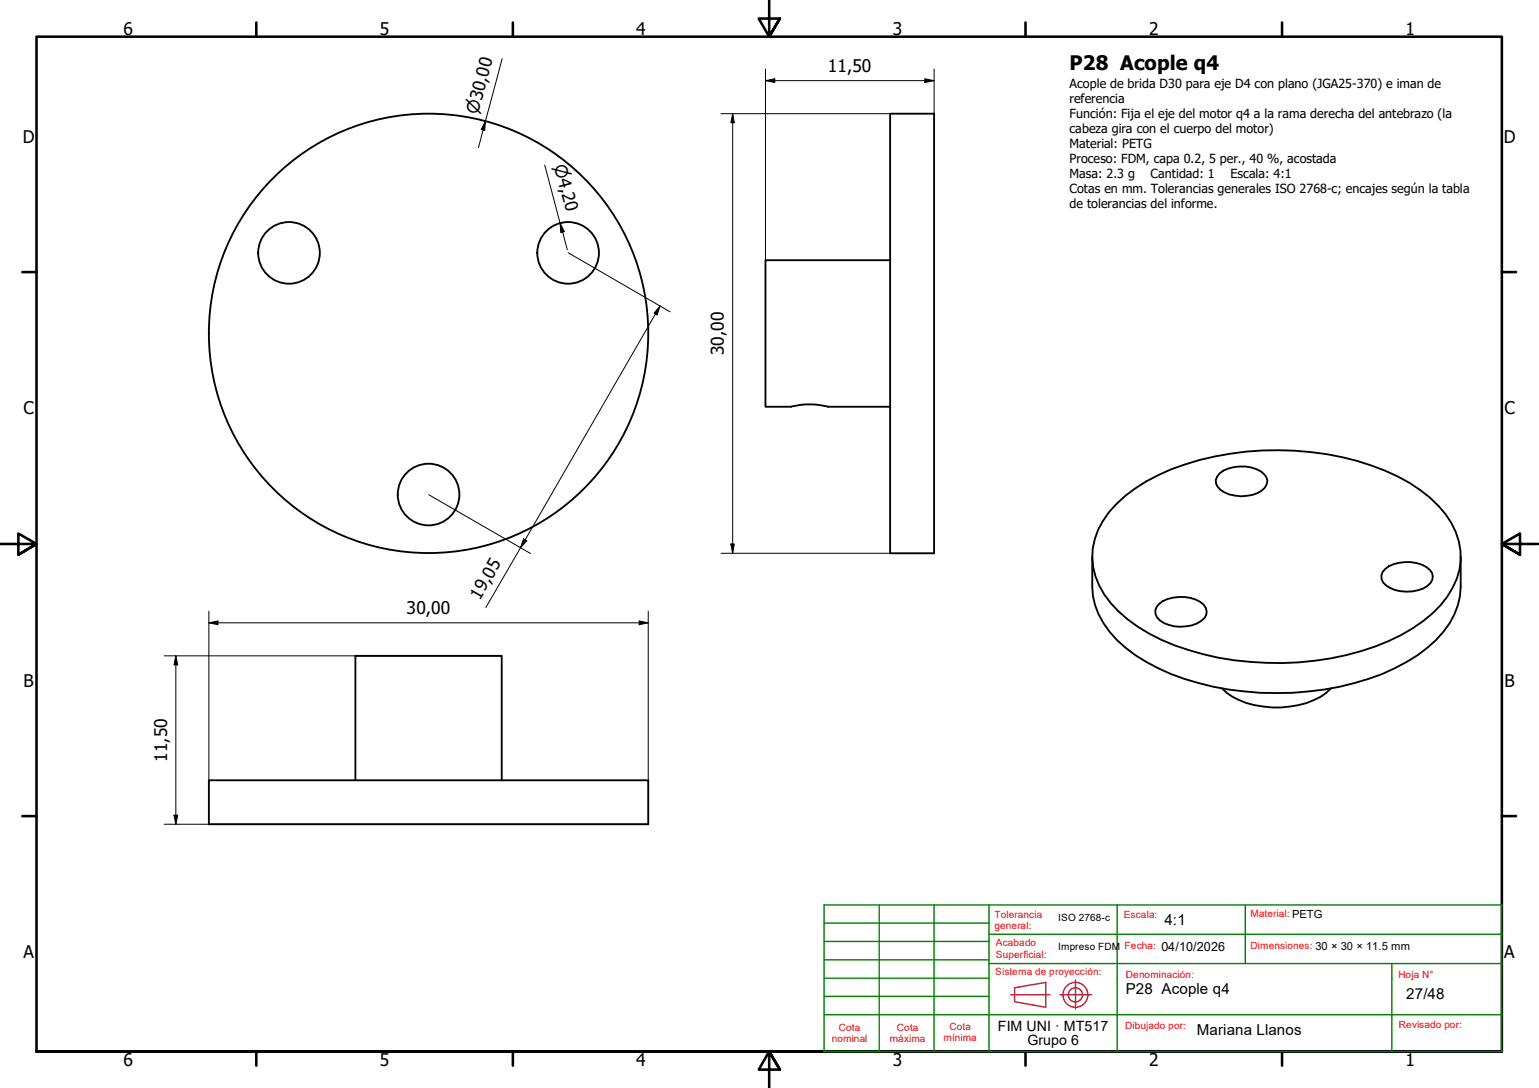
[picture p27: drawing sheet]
<svg xmlns="http://www.w3.org/2000/svg" width="420mm" height="297mm" viewBox="0 0 420 297" stroke-linecap="round" stroke-linejoin="round" font-family="sans-serif">
<defs><g id="words">
<text font-size="5.5" x="292" y="19.2">P28 Acople q4</text>
<g font-size="4.8">
<text x="33.7" y="9.6">6</text>
<text x="103.7" y="9.6">5</text>
<text x="173.7" y="9.6">4</text>
<text x="243.7" y="9.6">3</text>
<text x="313.7" y="9.6">2</text>
<text x="383.7" y="9.6">1</text>
<text x="226" y="19.7">11,50</text>
<text x="6.2" y="38.9">D</text>
<text x="410.5" y="38.9">D</text>
<text x="197.6" y="97" transform="rotate(-90 197.6 97)">30,00</text>
<text x="6.4" y="113.1">C</text>
<text x="410.7" y="113.1">C</text>
<text x="111" y="167.6">30,00</text>
<text x="131" y="164" transform="rotate(-60 131 164)">19,05</text>
<text x="6.4" y="187.4">B</text>
<text x="410.7" y="187.4">B</text>
<text x="45.6" y="208" transform="rotate(-90 45.6 208)">11,50</text>
<text x="6.4" y="261.7">A</text>
<text x="410.7" y="261.7">A</text>
<text x="33.7" y="290.9">6</text>
<text x="103.7" y="290.9">5</text>
<text x="173.7" y="290.9">4</text>
<text x="243.7" y="290.9">3</text>
<text x="313.7" y="290.9">2</text>
<text x="383.7" y="290.9">1</text>
</g>
<g font-size="4.6">
<text x="130.5" y="31.4" transform="rotate(-75 130.5 31.4)">⌀30,00</text>
<text x="151.2" y="45.2" transform="rotate(75 151.2 45.2)">⌀4,20</text>
</g>
<g font-size="4.1">
<text x="317.9" y="252.7">4:1</text>
<text x="307.3" y="271.4">P28 Acople q4</text>
<text x="383.9" y="272.8">27/48</text>
<text x="326.7" y="282.6">Mariana Llanos</text>
</g>
<g font-size="3.9">
<text x="272.4" y="281.4">FIM UNI · MT517</text>
<text x="280.5" y="285.3">Grupo 6</text>
</g>
<g font-size="3.4">
<text x="292" y="23.9">Acople de brida D30 para eje D4 con plano (JGA25-370) e iman de</text>
<text x="292" y="28.1">referencia</text>
<text x="292" y="32.1">Función: Fija el eje del motor q4 a la rama derecha del antebrazo (la</text>
<text x="292" y="36.2">cabeza gira con el cuerpo del motor)</text>
<text x="292" y="40.4">Material: PETG</text>
<text x="292" y="44.5">Proceso: FDM, capa 0.2, 5 per., 40 %, acostada</text>
<text x="292" y="48.6">Masa: 2.3 g</text>
<text x="292" y="52.8">Cotas en mm. Tolerancias generales ISO 2768-c; encajes según la tabla</text>
<text x="314.1" y="48.6">Cantidad: 1</text>
<text x="336" y="48.6">Escala: 4:1</text>
<text x="292" y="56.8">de tolerancias del informe.</text>
<text x="317.1" y="259.7">04/10/2026</text>
</g>
<g font-size="2.7" fill="#f00">
<text x="271.5" y="250.5">Tolerancia</text>
<text x="306.8" y="250.7">Escala:</text>
<text x="341.4" y="250.4">Material: PETG</text>
<text x="271.5" y="253.7">general:</text>
<text x="271.9" y="258.4">Acabado</text>
<text x="271.9" y="261.5">Superficial:</text>
<text x="307" y="259.1">Fecha:</text>
<text x="341.4" y="259">Dimensiones: 30 × 30 × 11.5 mm</text>
<text x="271.7" y="266.3">Sistema de proyección:</text>
<text x="307.3" y="267.1">Denominación:</text>
<text x="381.8" y="267.1">Hoja N°</text>
<text x="229" y="281.5">Cota</text>
<text x="244.9" y="281.5">Cota</text>
<text x="259.2" y="281.1">Cota</text>
<text x="307.1" y="281">Dibujado por:</text>
<text x="381.9" y="280.7">Revisado por:</text>
<text x="227.1" y="284.6">nominal</text>
<text x="243" y="284.6">máxima</text>
<text x="257.6" y="284.3">mínima</text>
</g>
<g font-size="2.7">
<text x="288.9" y="251.4">ISO 2768-c</text>
<text x="288.9" y="259.3">Impreso FDM</text>
</g>
</g></defs>
<!-- layer: Visible (ISO) -->
<g fill="none" stroke="#000" stroke-width=".51">
<path d="M243 31h12v120.1h-12zM243 71h-34v40h7a19.9 19.9 0 0 1 10 0h17M304.9 137.5a46.2 46.2 0 0 1 18.6-10.7 81.8 81.8 0 0 1 54.6 1.7 40 40 0 0 1 16.6 11.9 18.2 18.2 0 0 1 .4 22.5 38.2 38.2 0 0 1-16.1 12.2 80.8 80.8 0 0 1-61.9-.4 37.3 37.3 0 0 1-15.6-12.3 18.2 18.2 0 0 1 1.3-22.6zM332.9 129.3a10.2 10.2 0 0 1 12.2 .2 2.7 2.7 0 0 1-.6 4.4 10.3 10.3 0 0 1-11.3-.2 2.74 2.74 0 0 1-.3-4.4zM298.2 152v8.2a20.9 20.9 0 0 0 6.7 14.5 49.6 49.6 0 0 0 22.3 11.8 82.2 82.2 0 0 0 50.2-2.5 41.3 41.3 0 0 0 16.7-11.5 20 20 0 0 0 4.7-12.3v-8.2M378.1 155.4a10.2 10.2 0 0 1 12.2 .2 2.76 2.76 0 0 1-.7 4.4 10.6 10.6 0 0 1-11.2-.2 2.74 2.74 0 0 1-.3-4.4zM316.4 164.9a10.2 10.2 0 0 1 12.2 .2 2.76 2.76 0 0 1-.7 4.4 10.3 10.3 0 0 1-11.3-.2 2.79 2.79 0 0 1-.2-4.4zM333.6 187.9a18.5 18.5 0 0 0 11.3 5 24 24 0 0 0 17.2-3.7l1.2-1.3M57 213h120v12h-120zM97 213v-33.9h40v33.9"/>
<circle cx="78.9" cy="69" r="8.4"/>
<circle cx="155.1" cy="69" r="8.4"/>
<circle cx="117" cy="91" r="60"/>
<circle cx="117" cy="135" r="8.4"/>
</g>
<!-- layer: Borde (ISO) -->
<g fill="none" stroke="#000" stroke-width=".7">
<path d="M70 6.1v3.9M140 6.1v3.9M210 0v10l-2.9-4.9h5.8l-2.9 4.9 2.9-4.9M280 6.1v3.9M350 6.1v3.9M6.1 74.3h3.9M410 74.3h3.9M0 148.5h10l-5-2.8v5.7l5-2.9-5 2.9M420 148.5h-10l5-2.8v5.7l-5-2.9 5 2.9M6.1 222.8h3.9M410 222.8h3.9M10 287.1v-277.1h400v277.1h-400h400"/>
<path d="M70 287.1v3.8M140 287.1v3.8M212.9 292l-2.9-4.9 2.9 4.9h-5.8l2.9-4.9v9.9M280 287.1v3.8M350 287.1v3.8"/>
</g>
<g fill="none" stroke="#800040" stroke-width=".38">
<path d="M276 271.6h10.6M277 269.7l8.5-1.5v6.8l-8.5-1.5zM289.4 271.6h8.6M293.6 267.6v7.8"/>
<circle cx="293.6" cy="271.6" r="3.4"/>
<circle cx="293.6" cy="271.6" r="1.94"/>
</g>
<g fill="none" stroke="#008000" stroke-width=".38">
<path d="M225 257h45M225 252h45M240 247.1v40h30M255 247.1v40M270 247.1h35v40M270 255.1h140M305 247.1h35M225 277h185M225 272h45M225 267.1h45M225 262.1h45M270 263.1h140"/>
<path d="M340 263.1v-16h70v40h-140M380 263.1v24M225 287.1v-40h45v40"/>
</g>
<path d="M225 287.1h15" fill="none" stroke="#008000" stroke-width=".51"/>
<!-- layer: Cota (ISO) -->
<g fill="none" stroke="#000" stroke-width=".27">
<path d="M137.1 16l-6.5 24.3M209 18.8v52.2M255 18.8v12.2M132.5 33.1l-.2 2.5-.9-.2zM196.8 31h46.2M200 31l.5 2.5h-1zM200 31v120.1M209 22l2.5-.5v1zM209 22h46M252.5 21.5l2.5 .5-2.5 .5zM148.7 45.1l6.2 23.1M152.9 60.9l1.2 2.3-1 .3z"/>
<path d="M155.1 69l27.8 16.1M180.2 83.6l-.8 2.4-.8-.5zM180.2 83.6l-47.5 82.2M117 135.1l27.8 16M142.9 147.1l.9 .5-1.7 1.9zM196.8 151.1h46.2M199.5 148.5h1l-.5 2.6zM44.8 179.1h92.2M48 179.1l.5 2.4h-1zM48 179.1v45.9M57 170l2.5-.5v1zM57 170h120"/>
<path d="M57 166.9v46.1M174.5 169.5l2.5 .5-2.5 .5zM177 166.9v46.1M44.8 225h132.2M47.5 222.6h1l-.5 2.4z"/>
</g>
<path d="M132.5 33.1l-.2 2.5-.9-.2zM200 31l.5 2.5h-1zM209 22l2.5-.5v1zM252.5 21.5l2.5 .5-2.5 .5zM152.9 60.9l1.2 2.3-1 .3zM180.2 83.6l-.8 2.4-.8-.5zM142.9 147.1l.9 .5-1.7 1.9zM199.5 148.5h1l-.5 2.6zM57 170l2.5-.5v1zM174.5 169.5l2.5 .5-2.5 .5zM48 179.1l.5 2.4h-1zM47.5 222.6h1l-.5 2.4z" fill="#000"/>
<use href="#words"/>
</svg>
